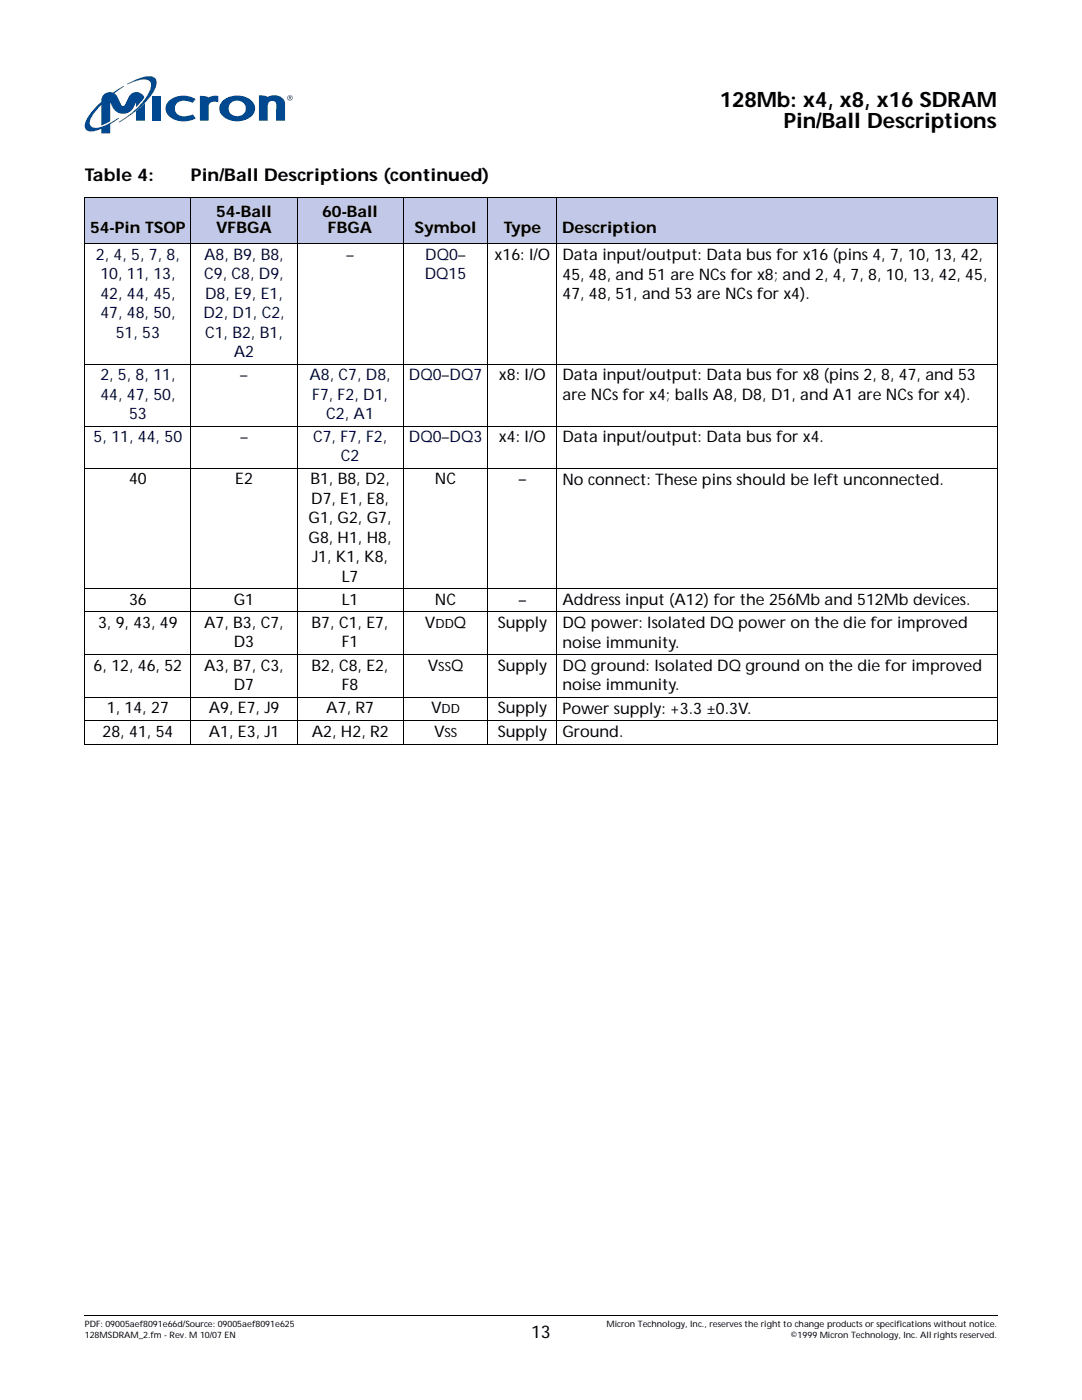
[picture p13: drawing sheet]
<svg xmlns="http://www.w3.org/2000/svg" width="216mm" height="279mm" viewBox="0 0 216 279" stroke-linecap="round" stroke-linejoin="round" font-family="sans-serif">
<defs><g id="words">
<g font-size="4.2">
<text x="143.6" y="21.3">128Mb: x4, x8, x16 SDRAM</text>
<text x="156.4" y="25.5">Pin/Ball Descriptions</text>
</g>
<g font-size="3.5">
<text x="16.9" y="36.2">Table 4:</text>
<text x="38.1" y="36.2">Pin/Ball Descriptions (continued)</text>
<text x="106" y="267">13</text>
</g>
<g font-size="3.2">
<text x="18" y="46.6">54-Pin TSOP</text>
<text x="43.1" y="43.4">54-Ball</text>
<text x="43.1" y="46.6">VFBGA</text>
<text x="64.3" y="43.4">60-Ball</text>
<text x="65.4" y="46.6">FBGA</text>
<text x="82.7" y="46.6">Symbol</text>
<text x="100.5" y="46.6">Type</text>
<text x="112.2" y="46.6">Description</text>
<text x="98.7" y="51.9">x16: I/O</text>
<text x="112.2" y="51.9">Data input/output: Data bus for x16 (pins 4, 7, 10, 13, 42,</text>
<text x="112.2" y="55.8">45, 48, and 51 are NCs for x8; and 2, 4, 7, 8, 10, 13, 42, 45,</text>
<text x="112.2" y="59.7">47, 48, 51, and 53 are NCs for x4).</text>
<text x="99.6" y="75.8">x8: I/O</text>
<text x="112.2" y="75.9">Data input/output: Data bus for x8 (pins 2, 8, 47, and 53</text>
<text x="112.2" y="79.8">are NCs for x4; balls A8, D8, D1, and A1 are NCs for x4).</text>
<text x="99.6" y="88.2">x4: I/O</text>
<text x="112.2" y="88.3">Data input/output: Data bus for x4.</text>
<text x="25.8" y="96.7">40</text>
<text x="46.9" y="96.7">E2</text>
<text x="61.9" y="96.7">B1, B8, D2,</text>
<text x="62.1" y="100.5">D7, E1, E8,</text>
<text x="86.8" y="96.7">NC</text>
<text x="103.5" y="96.7">–</text>
<text x="112.2" y="96.7">No connect: These pins should be left unconnected.</text>
<text x="61.6" y="104.4">G1, G2, G7,</text>
<text x="61.6" y="108.3">G8, H1, H8,</text>
<text x="62.3" y="112.2">J1, K1, K8,</text>
<text x="68.2" y="116.1">L7</text>
<text x="19.6" y="125.3">3, 9, 43, 49</text>
<text x="25.8" y="120.7">36</text>
<text x="40.7" y="125.3">A7, B3, C7,</text>
<text x="46.7" y="120.7">G1</text>
<text x="62.2" y="125.3">B7, C1, E7,</text>
<text x="68.2" y="120.7">L1</text>
<text x="84.8" y="125.3">V</text>
<text x="86.8" y="120.7">NC</text>
<text x="90.6" y="125.3">Q</text>
<text x="99.3" y="125.3">Supply</text>
<text x="103.5" y="120.7">–</text>
<text x="112.2" y="120.7">Address input (A12) for the 256Mb and 512Mb devices.</text>
<text x="112.2" y="125.4">DQ power: Isolated DQ power on the die for improved</text>
<text x="46.7" y="129.2">D3</text>
<text x="68.2" y="129.2">F1</text>
<text x="112.2" y="129.3">noise immunity.</text>
<text x="18.7" y="133.8">6, 12, 46, 52</text>
<text x="40.7" y="133.8">A3, B7, C3,</text>
<text x="46.7" y="137.7">D7</text>
<text x="62.2" y="133.8">B2, C8, E2,</text>
<text x="68.2" y="137.7">F8</text>
<text x="85.3" y="133.8">V</text>
<text x="90" y="133.8">Q</text>
<text x="99.3" y="133.8">Supply</text>
<text x="112.2" y="133.9">DQ ground: Isolated DQ ground on the die for improved</text>
<text x="112.2" y="137.8">noise immunity.</text>
<text x="21.3" y="142.4">1, 14, 27</text>
<text x="41.7" y="142.4">A9, E7, J9</text>
<text x="65.1" y="142.4">A7, R7</text>
<text x="86" y="142.4">V</text>
<text x="99.3" y="142.4">Supply</text>
<text x="112.2" y="142.5">Power supply: +3.3 ±0.3V.</text>
<text x="20.5" y="147">28, 41, 54</text>
<text x="41.7" y="147">A1, E3, J1</text>
<text x="62.2" y="147">A2, H2, R2</text>
<text x="86.6" y="147">V</text>
<text x="99.3" y="147">Supply</text>
<text x="112.2" y="147.1">Ground.</text>
</g>
<g font-size="3.2" fill="#00004d">
<text x="19.1" y="51.9">2, 4, 5, 7, 8,</text>
<text x="40.7" y="51.9">A8, B9, B8,</text>
<text x="69" y="51.9">–</text>
<text x="84.9" y="51.9">DQ0–</text>
<text x="20" y="55.7">10, 11, 13,</text>
<text x="20" y="59.6">42, 44, 45,</text>
<text x="40.7" y="55.7">C9, C8, D9,</text>
<text x="40.9" y="59.6">D8, E9, E1,</text>
<text x="84.8" y="55.7">DQ15</text>
<text x="20" y="63.5">47, 48, 50,</text>
<text x="40.6" y="63.5">D2, D1, C2,</text>
<text x="23.1" y="67.4">51, 53</text>
<text x="40.9" y="67.4">C1, B2, B1,</text>
<text x="46.7" y="71.3">A2</text>
<text x="20" y="75.8">2, 5, 8, 11,</text>
<text x="47.9" y="75.8">–</text>
<text x="61.7" y="75.8">A8, C7, D8,</text>
<text x="81.6" y="75.8">DQ0–DQ7</text>
<text x="20" y="79.7">44, 47, 50,</text>
<text x="25.8" y="83.6">53</text>
<text x="62.3" y="79.7">F7, F2, D1,</text>
<text x="65.1" y="83.6">C2, A1</text>
<text x="18.7" y="88.2">5, 11, 44, 50</text>
<text x="47.9" y="88.2">–</text>
<text x="62.5" y="88.2">C7, F7, F2,</text>
<text x="81.6" y="88.2">DQ0–DQ3</text>
<text x="68" y="92.1">C2</text>
</g>
<g font-size="2.5">
<text x="86.9" y="125.3">DD</text>
<text x="87.5" y="133.8">SS</text>
<text x="88.1" y="142.4">DD</text>
<text x="88.7" y="147">SS</text>
</g>
<g font-size="1.8">
<text x="16.9" y="264.9">PDF: 09005aef8091e66d/Source: 09005aef8091e625</text>
<text x="16.9" y="267">128MSDRAM_2.fm - Rev. M 10/07 EN</text>
<text x="121" y="264.9">Micron Technology, Inc., reserves the right to change products or specifications without notice.</text>
<text x="157.8" y="267">©1999 Micron Technology, Inc. All rights reserved.</text>
</g>
</g></defs>
<path d="M16.8 262.4l.1 .2z" fill="#000"/>
<path d="M16.9 262.5h182.2" fill="none" stroke="#000" stroke-width=".2"/>
<g fill="#fff">
<path d="M16.9 28h182.1v1.7h-182.1z"/>
<path d="M16.9 15.3h41.5v11.3h-41.5z"/>
</g>
<g fill="#004990">
<path d="M33.8 20a4.6 4.6 0 0 1 5.2-.2l-.6 .7a2.9 2.9 0 0 0-3.2 .3 1.61 1.61 0 0 0 0 1.8 1.61 1.61 0 0 0 1.8 .6l1.5-.4 .6 .8a4.7 4.7 0 0 1-5.7-.8 2.03 2.03 0 0 1 .4-2.8z"/>
<path d="M51.7 19a2.24 2.24 0 0 1 1.7 .4l.6-.3a2.43 2.43 0 0 1 2.8 1.1l.1 3.9h-1.8v-3.4a.85 .85 0 0 0-1-.6 .85 .85 0 0 0-.7 .9v3.1h-1.7z"/>
<path d="M30.4 19.2h1.8v4.9h-1.8z"/>
<path d="M39.9 19.1l1.2 .1 .5 .3 1-.4h.9v1.3a1.38 1.38 0 0 0-1.9 .7v3h-1.7z"/>
<path d="M27.1 22.1l1.8-1.6v3.6h-1.8z"/>
<path d="M46.2 20.4a1.69 1.69 0 0 1 2.1 0 1.69 1.69 0 0 1 .5 2.1 1.7 1.7 0 0 1-2.3 .5 1.7 1.7 0 0 1-.6-2.3zM44.6 20a2.13 2.13 0 0 0 .5 3.7 4.4 4.4 0 0 0 5.4-.9 2.16 2.16 0 0 0-1-3.2 4.7 4.7 0 0 0-4.9 .4z"/>
</g>
<path d="M25.4 16.7a9.2 9.2 0 0 1 4.9-1.4 1.28 1.28 0 0 1 .9 1.8 13.8 13.8 0 0 1-4.6 5.5l-2.9 1.8 .4-.3a14.9 14.9 0 0 0 5.9-6.4 1.23 1.23 0 0 0 0-1.4 1.23 1.23 0 0 0-1.3-.4l-1.3 .2-2 .8z" fill="#00817a"/>
<g fill="#004990">
<path d="M20.7 18.9a2.19 2.19 0 0 1 1.9-.5l2.1-1.2-1.9 1.4 .6 .7 .9 1.7 .4 .1 .2-.2a3.3 3.3 0 0 1 1.6-2.3 1.56 1.56 0 0 1 2.2 .9l-1.6 1.9v-1a2.82 2.82 0 0 1-2.5 2.3 2.36 2.36 0 0 1-2.2-1.5l-.4-.8v3.8l-1.8 .8v-4.1l-.7 .8a5 5 0 0 0-1.6 3 1.15 1.15 0 0 0 1.4 .8 18 18 0 0 0 4.5-2l-1.8 1.3v1.8h-1.8v-.9a3.7 3.7 0 0 1-2.8 .4 1.28 1.28 0 0 1-.4-1.7 11.2 11.2 0 0 1 3.2-4.1 1.8 1.8 0 0 1 .5-1.4z"/>
<path d="M57.3 19.5a.55 .55 0 0 1 1.1 0 .55 .55 0 0 1-1.1 0zM57.4 19.5a.45 .45 0 0 0 .9 0 .45 .45 0 0 0-.9 0zM57.6 19.2l.4 .1-.1 .3 .2 .3-.3-.3-.2 .3zM57.7 19.3v.2h.3v-.2z"/>
</g>
<g fill="#c2c8e8">
<path d="M16.9 39.5h21.2v9.2h-21.2z"/>
<path d="M38.1 39.5h21.2v9.2h-21.2z"/>
<path d="M59.3 39.5h21.1v9.2h-21.1z"/>
<path d="M80.4 39.5h17v9.2h-17z"/>
<path d="M97.4 39.5h13.7v9.2h-13.7z"/>
<path d="M111.1 39.5h87.9v9.2h-87.9z"/>
</g>
<g fill="none" stroke="#000" stroke-width=".2">
<path d="M16.8 39.5h182.3M16.9 39.6v108.8M38.1 39.4v109.2M59.3 39.4v109.2M80.4 39.4v109.2M97.4 39.4v109.2M111.1 39.4v109.2M199 39.6v108.8M16.8 48.7h182.3M16.8 72.7h182.3M16.8 85h182.3M16.8 93.5h182.3"/>
<path d="M16.8 117.5h182.3M16.8 122.1h182.3M16.8 130.7h182.3M16.8 139.2h182.3M16.8 143.9h182.3M16.8 148.5h182.3"/>
</g>
<use href="#words"/>
</svg>
